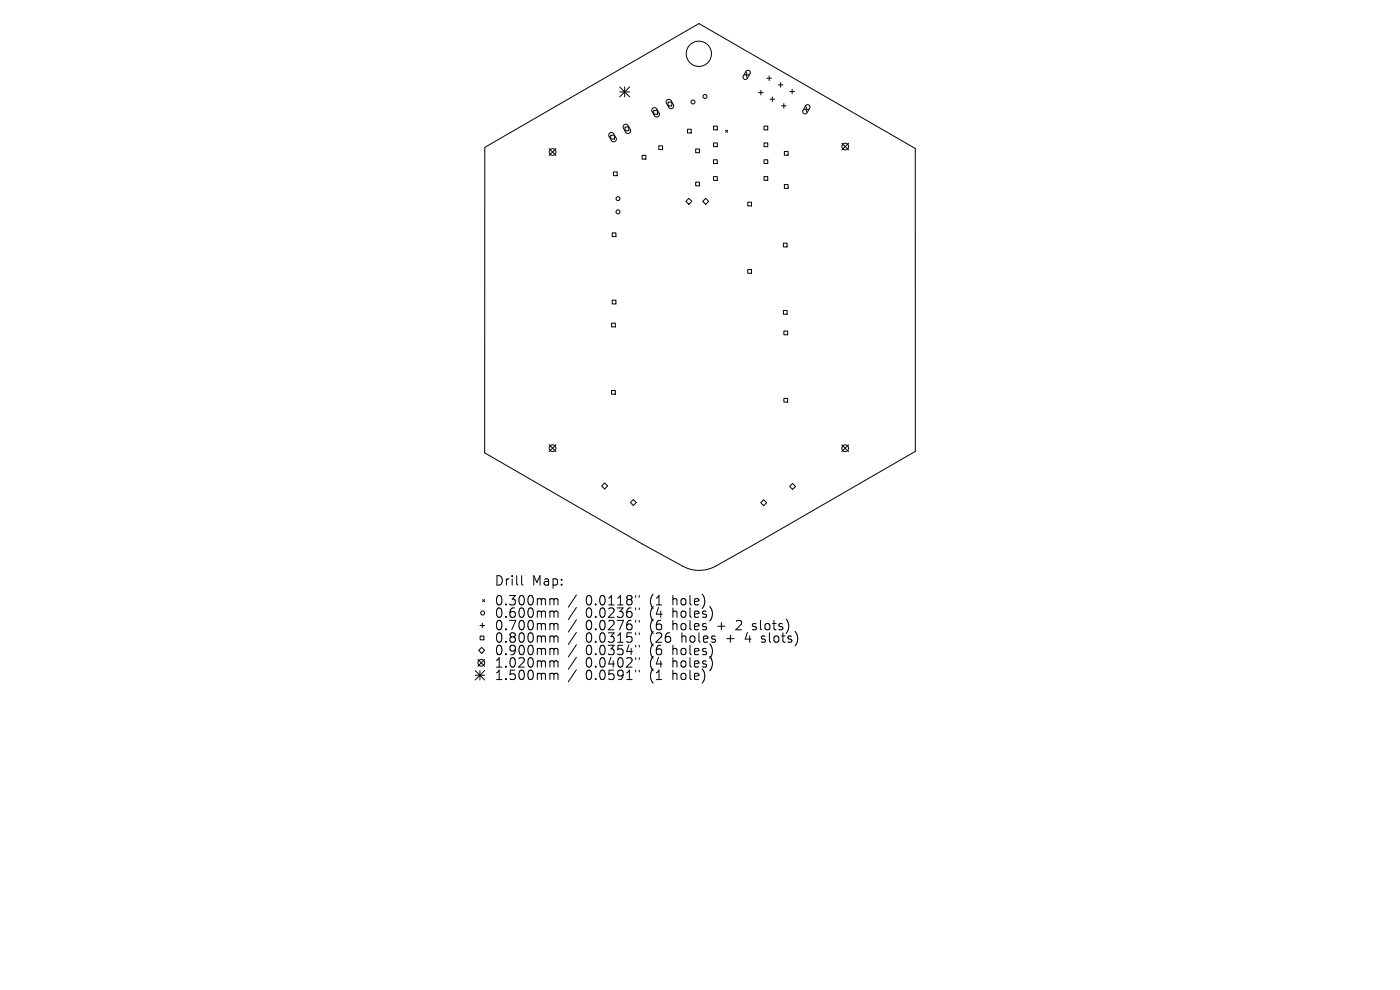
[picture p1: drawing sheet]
<svg xmlns="http://www.w3.org/2000/svg" width="297mm" height="210mm" viewBox="0 0 297 210" stroke-linecap="round" stroke-linejoin="round" font-family="sans-serif">
<defs><g id="words">
<g font-size="2.8">
<text x="104.8" y="124.5">Drill</text>
<text x="112.8" y="124.5">Map:</text>
<text x="104.8" y="128.7">0.300mm</text>
<text x="104.8" y="131.3">0.600mm</text>
<text x="124.3" y="128.7">0.0118&quot;</text>
<text x="124.3" y="131.3">0.0236&quot;</text>
<text x="138" y="128.7">(1</text>
<text x="138" y="131.3">(4</text>
<text x="142.9" y="128.7">hole)</text>
<text x="142.9" y="131.3">holes)</text>
<text x="104.8" y="134">0.700mm</text>
<text x="104.8" y="136.6">0.800mm</text>
<text x="124.3" y="134">0.0276&quot;</text>
<text x="124.3" y="136.6">0.0315&quot;</text>
<text x="138" y="134">(6</text>
<text x="138" y="136.6">(26</text>
<text x="142.9" y="134">holes</text>
<text x="144.9" y="136.6">holes</text>
<text x="152.7" y="134">+</text>
<text x="154.6" y="136.6">+</text>
<text x="156.9" y="134">2</text>
<text x="158.8" y="136.6">4</text>
<text x="160.5" y="134">slots)</text>
<text x="162.4" y="136.6">slots)</text>
<text x="104.8" y="139.3">0.900mm</text>
<text x="104.8" y="141.9">1.020mm</text>
<text x="124.3" y="139.3">0.0354&quot;</text>
<text x="124.3" y="141.9">0.0402&quot;</text>
<text x="138" y="139.3">(6</text>
<text x="138" y="141.9">(4</text>
<text x="142.9" y="139.3">holes)</text>
<text x="142.9" y="141.9">holes)</text>
<text x="104.8" y="144.5">1.500mm</text>
<text x="124.3" y="144.5">0.0591&quot;</text>
<text x="138" y="144.5">(1</text>
<text x="142.9" y="144.5">hole)</text>
</g>
</g></defs>
<g fill="none" stroke="#000" stroke-width=".21">
<path d="M131.5 18.4l2.1 2.1M131.5 19.5h2.1M132.5 18.4v2.1M133.6 18.4l-2.1 2.1M157.9 15.9h1M158.3 15h.6l.3 .5-.7 1.2-.5 .1-.3-.2-.1-.3zM158.4 15.4v1M160.9 19.6h1M161.4 19.2v.9M162.7 16.6h1M163.2 16.1v1M165.1 18h1"/>
<path d="M165.6 17.5v1M167.5 19.4h1M168 18.9v1M102.8 31.3l45.5-26.3 45.9 26.5v64.3l-42.4 24.3a7.2 7.2 0 0 1-6.9 0l-8.5-4.6-33.6-19.4zM116.5 31.5l1.4 1.5M117.9 31.5l-1.4 1.5M129.3 28.3l.5-.2 .4 .2 .5 1.1-.2 .6-.4 .1-.4-.3-.5-1zM129.6 28.7h.7v.8h-.7zM130.1 36.5h.8v.8h-.8zM132.3 26.5l.5-.1 .4 .2 .6 1.1-.2 .5-.5 .1-.3-.2-.6-1zM132.6 26.9h.8v.8h-.8zM136.2 33h.8v.8h-.8z"/>
<path d="M138.4 23l.5-.2 .4 .3 .6 1.1-.3 .5-.4 .1-.3-.2-.6-1.1zM138.7 23.4h.8v.8h-.8zM139.8 30.9h.8v.8h-.8zM141.5 21.2l.4-.1 .4 .2 .6 1.1-.2 .6h-.4l-.4-.2-.6-1zM141.7 21.7h.8v.8h-.8zM145.8 27.4h.8v.8h-.8zM147.6 31.6h.8v.8h-.8zM147.6 38.6h.8v.8h-.8zM151.4 26.8h.8v.7h-.8zM151.4 30.3h.8v.8h-.8zM151.4 33.9h.8v.8h-.8zM151.4 37.5h.8v.8h-.8z"/>
<path d="M153.9 27.6l.5 .5M154.4 27.6l-.5 .5M162.1 26.8h.8v.7h-.8zM162.1 30.3h.8v.8h-.8zM162.1 33.9h.8v.8h-.8zM162.1 37.5h.8v.8h-.8zM163.4 21.1h.9M163.9 20.6v.9M165.8 22.5h1M166.3 22v.9M166.4 32.1h.8v.8h-.8zM166.4 39.2h.8v.8h-.8z"/>
<path d="M170.6 23.2h1M171 22.3h.6l.2 .5-.6 1.2-.5 .2-.3-.2-.1-.4zM171.1 22.7v1M178.6 30.4l1.4 1.4M180 30.4l-1.4 1.4M129.9 49.4h.8v.8h-.8zM145.5 42.7l.6-.6 .7 .6-.7 .6zM149.1 42.7l.6-.6 .6 .6-.6 .6zM158.6 42.9h.8v.8h-.8zM158.6 57.2h.8v.8h-.8zM166.2 51.6h.8v.8h-.8zM129.7 68.5h.8v.8h-.8z"/>
<path d="M129.9 63.7h.8v.8h-.8zM166.2 65.9h.8v.8h-.8zM166.3 70.2h.8v.8h-.8zM116.5 94.4l1.4 1.4M117.9 94.4l-1.4 1.4M129.7 82.8h.8v.8h-.8zM166.3 84.5h.8v.8h-.8zM178.6 94.4l1.4 1.4M180 94.4l-1.4 1.4M127.6 103.1l.7-.6 .6 .6-.6 .6zM133.7 106.6l.7-.6 .6 .6-.6 .6zM161.4 106.6l.6-.6 .6 .6-.6 .7z"/>
<path d="M167.5 103.2l.6-.6 .7 .6-.7 .6zM101.4 139.9l1.4 1.4M101.5 138l.7-.7 .6 .7-.6 .6zM101.8 132.7h1M101.9 134.9h.7v.8h-.7zM102.3 132.2v1M102.4 127.2l.4 .4M102.8 127.2l-.4 .4M102.8 139.9l-1.4 1.4M110.7 122.1v1.7l.2 .3M116.9 127h.3l.3 .3M116.9 129.6h.3l.3 .3"/>
<path d="M116.9 132.3h.3l.3 .3M116.9 134.9h.3l.3 .3M116.9 137.5h.3l.3 .3M117.5 127.3l.3-.3 .5 .1 .1 1.2M117.5 127.3v1M117.5 129.9v1.1M117.5 132.6v1M117.5 135.2v1M117.5 137.8v1.1M117.5 129.9l.3-.3 .5 .1 .1 1.3M117.5 132.6l.3-.3 .5 .1 .1 1.2M117.5 135.2l.3-.3 .5 .1 .1 1.2"/>
<path d="M117.5 137.8l.3-.3 .5 .1 .1 1.3M122.3 126.2l-1.7 2.6M122.3 128.9l-1.7 2.5M122.3 131.5l-1.7 2.6M122.3 134.1l-1.7 2.6M122.3 136.8l-1.7 2.6M122.3 139.4l-1.7 2.6M134.9 126.3v.4M134.9 129v.3M134.9 131.6v.4M134.9 134.2v.4M134.9 136.9v.4"/>
<path d="M134.9 139.5v.4M135.6 126.3v.4M135.6 129v.3M135.6 131.6v.4M135.6 134.2v.4M135.6 136.9v.4M135.6 139.5v.4M159.6 133.5l.2 .1M159.7 132.4v.4M161.5 136.1l.2 .1M100.8 142.2l2 2M100.8 143.2h2"/>
<path d="M101.8 142.2v2M102.8 142.2l-2 2M116.9 140.2h.3l.3 .3M116.9 142.8h.3l.3 .3M117.5 140.5v1M117.5 143.1v1.1M117.5 140.5l.3-.3 .5 .1 .1 1.2M117.5 143.1l.3-.3 .5 .1 .1 1.3M122.3 142.1l-1.7 2.5M134.9 142.2v.3M135.6 142.2v.3"/>
<circle cx="148.3" cy="11.4" r="2.68"/>
<circle cx="117.2" cy="32.2" r=".72"/>
<circle cx="147" cy="21.6" r=".42"/>
<circle cx="149.6" cy="20.5" r=".42"/>
<circle cx="179.3" cy="31.1" r=".72"/>
<circle cx="131.1" cy="42.1" r=".42"/>
<circle cx="131.1" cy="44.9" r=".42"/>
<circle cx="117.2" cy="95.1" r=".72"/>
<circle cx="179.3" cy="95.1" r=".72"/>
<circle cx="102.4" cy="130" r=".42"/>
<circle cx="102.1" cy="140.6" r=".72"/>
</g>
<use href="#words"/>
</svg>
